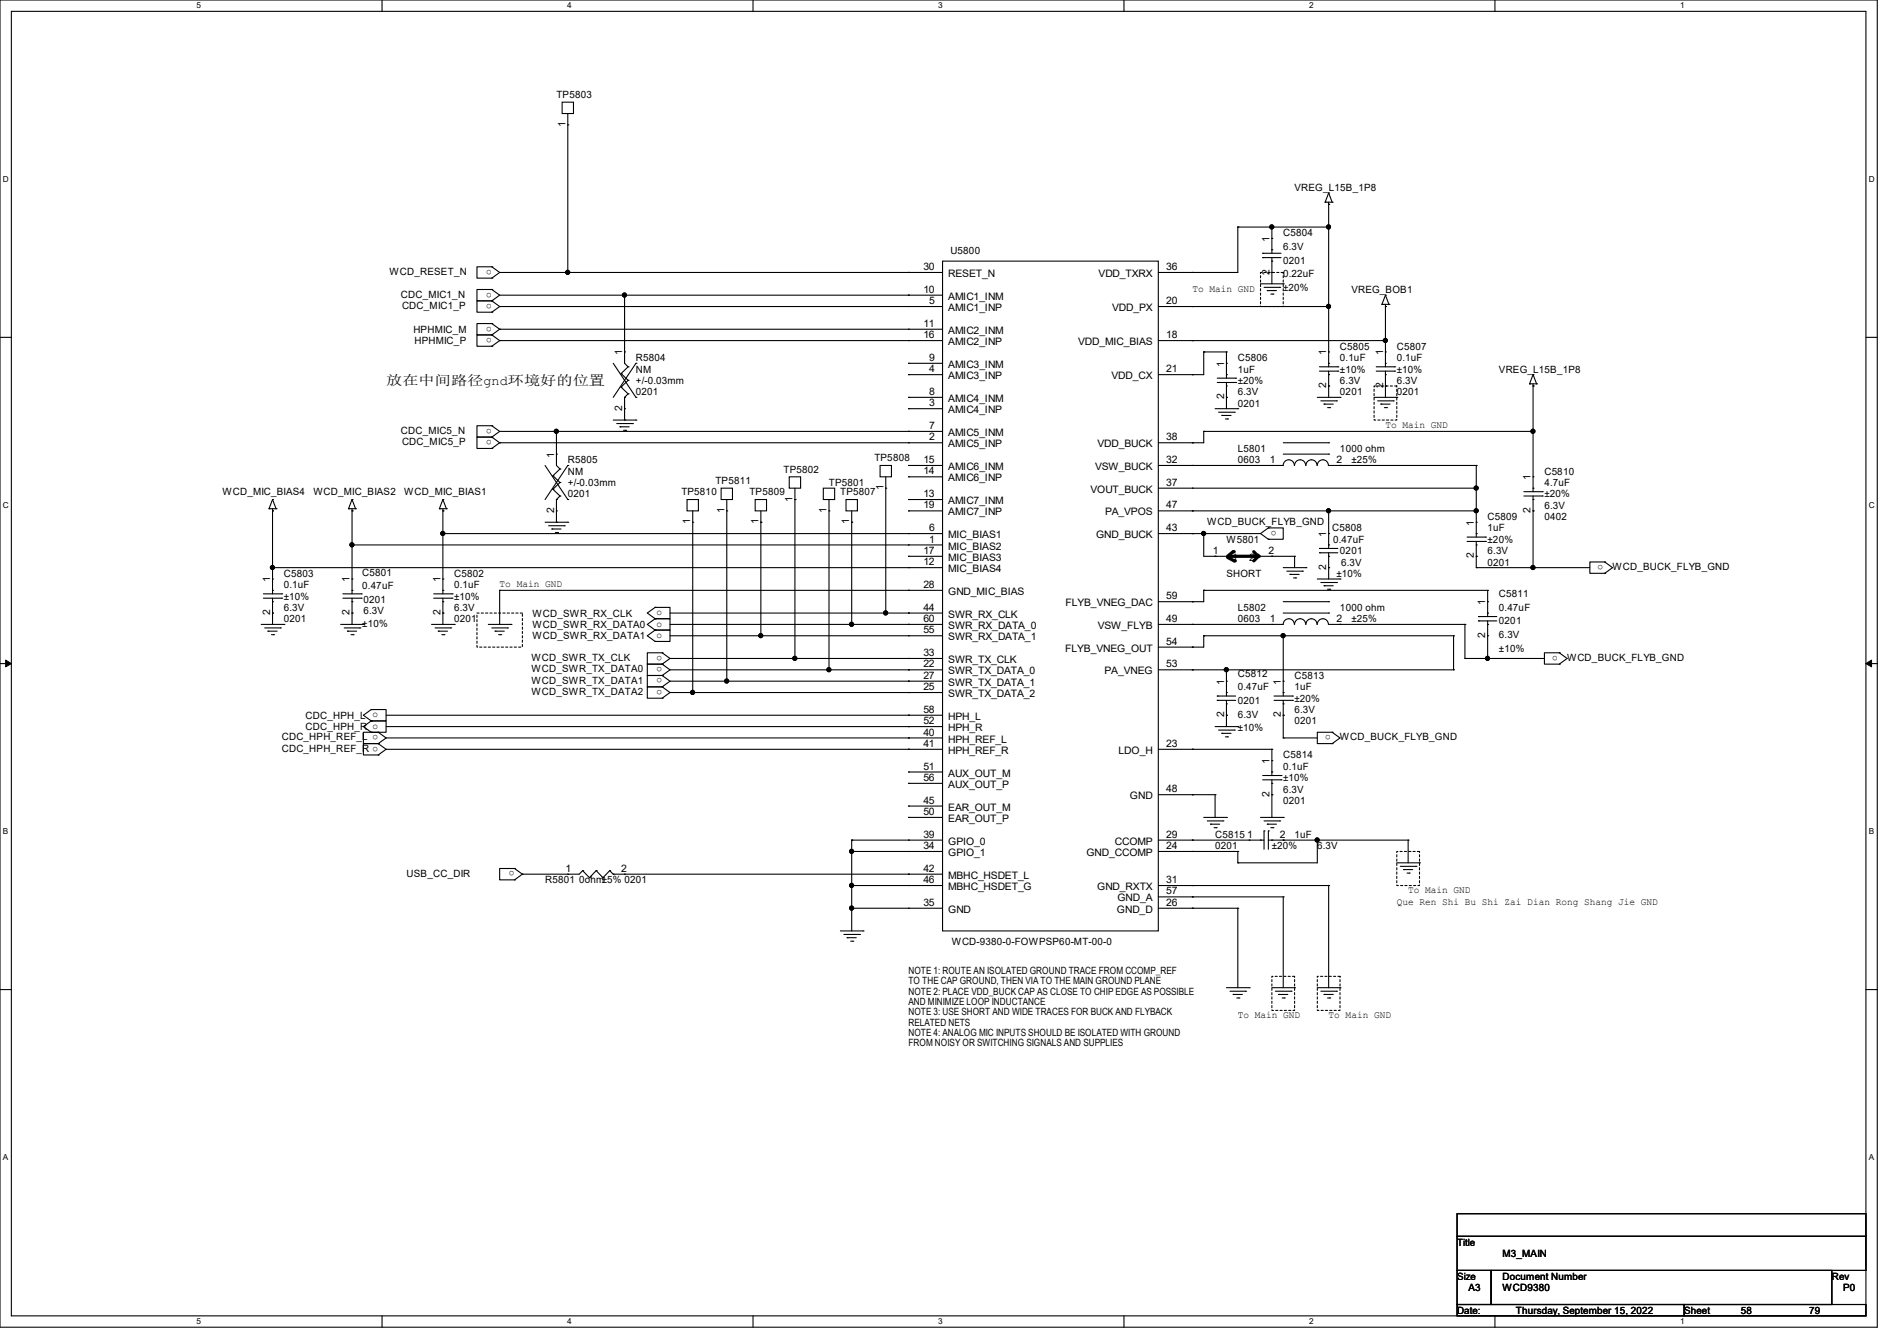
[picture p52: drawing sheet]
<svg xmlns="http://www.w3.org/2000/svg" width="297mm" height="210mm" viewBox="0 0 297 210" stroke-linecap="round" stroke-linejoin="round" font-family="sans-serif">
<defs><g id="words">
<text font-size="2.1" x="60.5" y="60.3">放在中间路径gnd环境好的位置</text>
<g font-size="1.6">
<text x="87.1" y="15.3">TP5803</text>
<text x="88.5" y="19.9" transform="rotate(-90 88.5 19.9)">1</text>
<text x="202.7" y="29.9">VREG_L15B_1P8</text>
<text x="148.8" y="39.8">U5800</text>
<text x="198.8" y="37.9" transform="rotate(-90 198.8 37.9)">1</text>
<text x="200.9" y="37">C5804</text>
<text x="200.9" y="41.3">0201</text>
<text x="200.9" y="39.1">6.3V</text>
<text x="61" y="43.1">WCD_RESET_N</text>
<text x="62.8" y="46.6">CDC_MIC1_N</text>
<text x="77" y="42.3" transform="rotate(-180 77 42.3)">o</text>
<text x="77" y="45.8" transform="rotate(-180 77 45.8)">o</text>
<text x="77" y="47.6" transform="rotate(-180 77 47.6)">o</text>
<text x="144.6" y="42.3">30</text>
<text x="144.6" y="45.9">10</text>
<text x="145.5" y="47.6">5</text>
<text x="148.5" y="43.4">RESET_N</text>
<text x="148.5" y="47">AMIC1_INM</text>
<text x="172" y="43.4">VDD_TXRX</text>
<text x="182.6" y="42.3">36</text>
<text x="182.6" y="47.6">20</text>
<text x="186.7" y="45.7">To Main GND</text>
<text x="198.8" y="43" transform="rotate(-90 198.8 43)">2</text>
<text x="200.9" y="43.4">0.22uF</text>
<text x="200.9" y="45.6">±20%</text>
<text x="211.6" y="45.9">VREG_BOB1</text>
<text x="62.9" y="48.4">CDC_MIC1_P</text>
<text x="64.7" y="52.1">HPHMIC_M</text>
<text x="64.9" y="53.9">HPHMIC_P</text>
<text x="77" y="51.1" transform="rotate(-180 77 51.1)">o</text>
<text x="77" y="52.9" transform="rotate(-180 77 52.9)">o</text>
<text x="144.6" y="51.2">11</text>
<text x="144.6" y="53">16</text>
<text x="148.5" y="48.7">AMIC1_INP</text>
<text x="148.5" y="52.3">AMIC2_INM</text>
<text x="174.1" y="48.7">VDD_PX</text>
<text x="182.6" y="53">18</text>
<text x="97.4" y="55.7" transform="rotate(-90 97.4 55.7)">1</text>
<text x="99.6" y="56.6">R5804</text>
<text x="99.6" y="58.3">NM</text>
<text x="145.5" y="56.5">9</text>
<text x="145.5" y="58.3">4</text>
<text x="148.5" y="54.1">AMIC2_INP</text>
<text x="148.5" y="57.6">AMIC3_INM</text>
<text x="148.5" y="59.4">AMIC3_INP</text>
<text x="168.8" y="54.1">VDD_MIC_BIAS</text>
<text x="174" y="59.4">VDD_CX</text>
<text x="182.6" y="58.3">21</text>
<text x="191.6" y="57.4" transform="rotate(-90 191.6 57.4)">1</text>
<text x="193.8" y="56.6">C5806</text>
<text x="193.8" y="58.3">1uF</text>
<text x="207.6" y="55.7" transform="rotate(-90 207.6 55.7)">1</text>
<text x="209.8" y="54.8">C5805</text>
<text x="209.8" y="56.6">0.1uF</text>
<text x="209.8" y="58.3">±10%</text>
<text x="216.5" y="55.7" transform="rotate(-90 216.5 55.7)">1</text>
<text x="218.7" y="54.8">C5807</text>
<text x="218.7" y="56.6">0.1uF</text>
<text x="218.7" y="58.3">±10%</text>
<text x="234.7" y="58.3">VREG_L15B_1P8</text>
<text x="97.4" y="64.3" transform="rotate(-90 97.4 64.3)">2</text>
<text x="99.6" y="61.9">0201</text>
<text x="99.6" y="60.1">+/-0.03mm</text>
<text x="145.5" y="61.9">8</text>
<text x="145.5" y="63.6">3</text>
<text x="148.5" y="63">AMIC4_INM</text>
<text x="148.5" y="64.7">AMIC4_INP</text>
<text x="191.6" y="62.6" transform="rotate(-90 191.6 62.6)">2</text>
<text x="193.8" y="63.7">0201</text>
<text x="193.8" y="61.9">6.3V</text>
<text x="193.8" y="60.1">±20%</text>
<text x="207.6" y="60.8" transform="rotate(-90 207.6 60.8)">2</text>
<text x="209.8" y="61.9">0201</text>
<text x="209.8" y="60.1">6.3V</text>
<text x="216.5" y="60.8" transform="rotate(-90 216.5 60.8)">2</text>
<text x="218.7" y="61.9">0201</text>
<text x="218.7" y="60.1">6.3V</text>
<text x="62.8" y="67.9">CDC_MIC5_N</text>
<text x="62.9" y="69.7">CDC_MIC5_P</text>
<text x="77" y="67.1" transform="rotate(-180 77 67.1)">o</text>
<text x="77" y="68.9" transform="rotate(-180 77 68.9)">o</text>
<text x="86.7" y="71.7" transform="rotate(-90 86.7 71.7)">1</text>
<text x="145.5" y="67.2">7</text>
<text x="145.5" y="69">2</text>
<text x="148.5" y="68.3">AMIC5_INM</text>
<text x="148.5" y="70.1">AMIC5_INP</text>
<text x="171.8" y="70.1">VDD_BUCK</text>
<text x="182.6" y="69">38</text>
<text x="193.8" y="70.8">L5801</text>
<text x="209.8" y="70.8">1000 ohm</text>
<text x="216.9" y="67">To Main GND</text>
<text x="34.8" y="77.6">WCD_MIC_BIAS4</text>
<text x="49.1" y="77.6">WCD_MIC_BIAS2</text>
<text x="63.3" y="77.6">WCD_MIC_BIAS1</text>
<text x="88.9" y="72.6">R5805</text>
<text x="88.9" y="74.3">NM</text>
<text x="88.9" y="77.9">0201</text>
<text x="88.9" y="76.1">+/-0.03mm</text>
<text x="106.7" y="77.6">TP5810</text>
<text x="112" y="75.8">TP5811</text>
<text x="117.3" y="77.6">TP5809</text>
<text x="122.7" y="74">TP5802</text>
<text x="129.8" y="76.1">TP5801</text>
<text x="131.6" y="77.6">TP5807</text>
<text x="136.9" y="72.2">TP5808</text>
<text x="138.3" y="76.8" transform="rotate(-90 138.3 76.8)">1</text>
<text x="144.6" y="72.5">15</text>
<text x="144.6" y="74.3">14</text>
<text x="144.6" y="77.9">13</text>
<text x="148.5" y="73.6">AMIC6_INM</text>
<text x="148.5" y="75.4">AMIC6_INP</text>
<text x="170.7" y="77.2">VOUT_BUCK</text>
<text x="171.5" y="73.6">VSW_BUCK</text>
<text x="182.6" y="72.5">32</text>
<text x="182.6" y="76.1">37</text>
<text x="193.8" y="72.6">0603</text>
<text x="198.8" y="72.5">1</text>
<text x="209.3" y="72.5">2</text>
<text x="211.6" y="72.6">±25%</text>
<text x="239.6" y="75.2" transform="rotate(-90 239.6 75.2)">1</text>
<text x="241.8" y="74.3">C5810</text>
<text x="241.8" y="76.1">4.7uF</text>
<text x="241.8" y="77.9">±20%</text>
<text x="86.7" y="80.3" transform="rotate(-90 86.7 80.3)">2</text>
<text x="108.1" y="82.1" transform="rotate(-90 108.1 82.1)">1</text>
<text x="113.4" y="80.3" transform="rotate(-90 113.4 80.3)">1</text>
<text x="118.7" y="82.1" transform="rotate(-90 118.7 82.1)">1</text>
<text x="124.1" y="78.6" transform="rotate(-90 124.1 78.6)">1</text>
<text x="129.4" y="80.3" transform="rotate(-90 129.4 80.3)">1</text>
<text x="133" y="82.1" transform="rotate(-90 133 82.1)">1</text>
<text x="144.6" y="79.6">19</text>
<text x="145.5" y="83.2">6</text>
<text x="148.5" y="79">AMIC7_INM</text>
<text x="148.5" y="80.7">AMIC7_INP</text>
<text x="173" y="80.7">PA_VPOS</text>
<text x="182.6" y="79.6">47</text>
<text x="182.6" y="83.2">43</text>
<text x="189" y="82.2">WCD_BUCK_FLYB_GND</text>
<text x="199.9" y="83.1" transform="rotate(-180 199.9 83.1)">o</text>
<text x="208.6" y="83.2">C5808</text>
<text x="230.8" y="82.3" transform="rotate(-90 230.8 82.3)">1</text>
<text x="232.9" y="81.5">C5809</text>
<text x="232.9" y="83.2">1uF</text>
<text x="239.6" y="80.3" transform="rotate(-90 239.6 80.3)">2</text>
<text x="241.8" y="81.5">0402</text>
<text x="241.8" y="79.7">6.3V</text>
<text x="144.6" y="86.7">17</text>
<text x="144.6" y="88.5">12</text>
<text x="145.5" y="85">1</text>
<text x="148.5" y="84.3">MIC_BIAS1</text>
<text x="148.5" y="86.1">MIC_BIAS2</text>
<text x="148.5" y="87.8">MIC_BIAS3</text>
<text x="148.5" y="89.6">MIC_BIAS4</text>
<text x="171.6" y="84.3">GND_BUCK</text>
<text x="189.9" y="86.7">1</text>
<text x="192" y="85">W5801</text>
<text x="192.9" y="87.8">1</text>
<text x="195.6" y="87.8">2</text>
<text x="198.6" y="86.7">2</text>
<text x="207.6" y="89.2" transform="rotate(-90 207.6 89.2)">2</text>
<text x="207.6" y="84.1" transform="rotate(-90 207.6 84.1)">1</text>
<text x="208.7" y="85">0.47uF</text>
<text x="209.8" y="86.8">0201</text>
<text x="210" y="88.6">6.3V</text>
<text x="230.8" y="87.5" transform="rotate(-90 230.8 87.5)">2</text>
<text x="232.9" y="88.6">0201</text>
<text x="232.9" y="86.8">6.3V</text>
<text x="232.9" y="85">±20%</text>
<text x="251" y="88.5" transform="rotate(-180 251 88.5)">o</text>
<text x="252.5" y="89.3">WCD_BUCK_FLYB_GND</text>
<text x="42.3" y="91.2" transform="rotate(-90 42.3 91.2)">1</text>
<text x="44.4" y="90.3">C5803</text>
<text x="44.4" y="92.1">0.1uF</text>
<text x="44.4" y="95.7">6.3V</text>
<text x="44.4" y="93.9">±10%</text>
<text x="54.7" y="91.2" transform="rotate(-90 54.7 91.2)">1</text>
<text x="56.7" y="90.2">C5801</text>
<text x="56.7" y="92.3">0.47uF</text>
<text x="56.9" y="94.4">0201</text>
<text x="69" y="91.2" transform="rotate(-90 69 91.2)">1</text>
<text x="71.1" y="90.3">C5802</text>
<text x="71.1" y="92.1">0.1uF</text>
<text x="71.1" y="95.7">6.3V</text>
<text x="71.1" y="93.9">±10%</text>
<text x="78.2" y="91.9">To Main GND</text>
<text x="144.6" y="92.1">28</text>
<text x="144.6" y="95.6">44</text>
<text x="148.5" y="93.2">GND_MIC_BIAS</text>
<text x="166.8" y="95">FLYB_VNEG_DAC</text>
<text x="182.6" y="93.9">59</text>
<text x="192" y="90.3">SHORT</text>
<text x="193.8" y="95.7">L5802</text>
<text x="209.2" y="90.3">±10%</text>
<text x="209.8" y="95.7">1000 ohm</text>
<text x="232.5" y="94.8" transform="rotate(-90 232.5 94.8)">1</text>
<text x="234.7" y="93.6">C5811</text>
<text x="234.7" y="95.7">0.47uF</text>
<text x="42.3" y="96.3" transform="rotate(-90 42.3 96.3)">2</text>
<text x="44.4" y="97.5">0201</text>
<text x="54.7" y="96.3" transform="rotate(-90 54.7 96.3)">2</text>
<text x="56.7" y="98.2">±10%</text>
<text x="56.9" y="96.2">6.3V</text>
<text x="69" y="96.3" transform="rotate(-90 69 96.3)">2</text>
<text x="71.1" y="97.5">0201</text>
<text x="83.4" y="96.6">WCD_SWR_RX_CLK</text>
<text x="83.4" y="98.3">WCD_SWR_RX_DATA0</text>
<text x="83.4" y="100.1">WCD_SWR_RX_DATA1</text>
<text x="102.8" y="96.4">o</text>
<text x="102.8" y="98.1">o</text>
<text x="102.8" y="99.9">o</text>
<text x="144.6" y="97.4">60</text>
<text x="144.6" y="99.2">55</text>
<text x="148.5" y="96.7">SWR_RX_CLK</text>
<text x="148.5" y="98.5">SWR_RX_DATA_0</text>
<text x="148.5" y="100.3">SWR_RX_DATA_1</text>
<text x="171.9" y="98.5">VSW_FLYB</text>
<text x="182.6" y="97.4">49</text>
<text x="182.6" y="101">54</text>
<text x="193.8" y="97.5">0603</text>
<text x="198.8" y="97.4">1</text>
<text x="209.3" y="97.4">2</text>
<text x="211.6" y="97.5">±25%</text>
<text x="232.5" y="99.9" transform="rotate(-90 232.5 99.9)">2</text>
<text x="234.7" y="97.8">0201</text>
<text x="234.7" y="100">6.3V</text>
<text x="83.2" y="103.5">WCD_SWR_TX_CLK</text>
<text x="83.2" y="105.3">WCD_SWR_TX_DATA0</text>
<text x="83.2" y="107.1">WCD_SWR_TX_DATA1</text>
<text x="103.7" y="102.7" transform="rotate(-180 103.7 102.7)">o</text>
<text x="103.7" y="104.5" transform="rotate(-180 103.7 104.5)">o</text>
<text x="103.7" y="106.3" transform="rotate(-180 103.7 106.3)">o</text>
<text x="144.6" y="102.7">33</text>
<text x="144.6" y="104.5">22</text>
<text x="144.6" y="106.3">27</text>
<text x="148.5" y="103.8">SWR_TX_CLK</text>
<text x="148.5" y="105.6">SWR_TX_DATA_0</text>
<text x="148.5" y="107.4">SWR_TX_DATA_1</text>
<text x="166.8" y="102.1">FLYB_VNEG_OUT</text>
<text x="172.9" y="105.6">PA_VNEG</text>
<text x="182.6" y="104.5">53</text>
<text x="191.6" y="107.2" transform="rotate(-90 191.6 107.2)">1</text>
<text x="193.8" y="106">C5812</text>
<text x="200.5" y="107.2" transform="rotate(-90 200.5 107.2)">1</text>
<text x="202.7" y="106.3">C5813</text>
<text x="234.7" y="102.1">±10%</text>
<text x="243.9" y="102.7" transform="rotate(-180 243.9 102.7)">o</text>
<text x="245.4" y="103.5">WCD_BUCK_FLYB_GND</text>
<text x="47.8" y="112.6">CDC_HPH_L</text>
<text x="58.3" y="112.4">o</text>
<text x="83.2" y="108.8">WCD_SWR_TX_DATA2</text>
<text x="103.7" y="108" transform="rotate(-180 103.7 108)">o</text>
<text x="144.6" y="108.1">25</text>
<text x="144.6" y="111.6">58</text>
<text x="144.6" y="113.4">52</text>
<text x="148.5" y="109.2">SWR_TX_DATA_2</text>
<text x="148.5" y="112.7">HPH_L</text>
<text x="191.6" y="112.3" transform="rotate(-90 191.6 112.3)">2</text>
<text x="193.8" y="108.1">0.47uF</text>
<text x="193.8" y="110.2">0201</text>
<text x="193.8" y="112.4">6.3V</text>
<text x="200.5" y="112.3" transform="rotate(-90 200.5 112.3)">2</text>
<text x="202.7" y="108.1">1uF</text>
<text x="202.7" y="113.5">0201</text>
<text x="202.7" y="111.7">6.3V</text>
<text x="202.7" y="109.9">±20%</text>
<text x="44.1" y="116">CDC_HPH_REF_L</text>
<text x="44.1" y="117.7">CDC_HPH_REF_R</text>
<text x="47.8" y="114.3">CDC_HPH_R o</text>
<text x="59.2" y="115.1" transform="rotate(-180 59.2 115.1)">o</text>
<text x="59.2" y="116.9" transform="rotate(-180 59.2 116.9)">o</text>
<text x="144.6" y="115.2">40</text>
<text x="144.6" y="117">41</text>
<text x="148.5" y="114.5">HPH_R</text>
<text x="148.5" y="116.3">HPH_REF_L</text>
<text x="148.5" y="118.1">HPH_REF_R</text>
<text x="175.1" y="118.1">LDO_H</text>
<text x="182.6" y="117">23</text>
<text x="193.8" y="114.5">±10%</text>
<text x="198.8" y="119.7" transform="rotate(-90 198.8 119.7)">1</text>
<text x="200.9" y="118.8">C5814</text>
<text x="208.4" y="115.1" transform="rotate(-180 208.4 115.1)">o</text>
<text x="209.8" y="116">WCD_BUCK_FLYB_GND</text>
<text x="144.6" y="120.5">51</text>
<text x="144.6" y="122.3">56</text>
<text x="144.6" y="125.9">45</text>
<text x="148.5" y="121.6">AUX_OUT_M</text>
<text x="148.5" y="123.4">AUX_OUT_P</text>
<text x="176.9" y="125.2">GND</text>
<text x="182.6" y="124.1">48</text>
<text x="198.8" y="124.8" transform="rotate(-90 198.8 124.8)">2</text>
<text x="200.9" y="120.6">0.1uF</text>
<text x="200.9" y="125.9">0201</text>
<text x="200.9" y="124.1">6.3V</text>
<text x="200.9" y="122.3">±10%</text>
<text x="144.6" y="127.6">50</text>
<text x="144.6" y="131.2">39</text>
<text x="148.5" y="127">EAR_OUT_M</text>
<text x="148.5" y="128.7">EAR_OUT_P</text>
<text x="182.6" y="131.2">29</text>
<text x="190.2" y="131.2">C5815</text>
<text x="195.2" y="131.2">1</text>
<text x="200.4" y="131.2">2</text>
<text x="202.7" y="131.2">1uF</text>
<text x="63.7" y="137.3">USB_CC_DIR</text>
<text x="80.6" y="136.5" transform="rotate(-180 80.6 136.5)">o</text>
<text x="88.6" y="136.5">1</text>
<text x="97.2" y="136.5">2</text>
<text x="144.6" y="133">34</text>
<text x="144.6" y="136.5">42</text>
<text x="148.5" y="132.3">GPIO_0</text>
<text x="148.5" y="134.1">GPIO_1</text>
<text x="148.5" y="137.6">MBHC_HSDET_L</text>
<text x="170.1" y="134.1">GND_CCOMP</text>
<text x="174.5" y="132.3">CCOMP</text>
<text x="182.6" y="133">24</text>
<text x="190.2" y="133">0201</text>
<text x="199.1" y="133">±20%</text>
<text x="206.2" y="133">6.3V</text>
<text x="85.3" y="138.3">R5801 0ohm±5% 0201</text>
<text x="144.6" y="138.3">46</text>
<text x="144.6" y="141.9">35</text>
<text x="148.5" y="139.4">MBHC_HSDET_G</text>
<text x="148.5" y="143">GND</text>
<text x="171.8" y="139.4">GND_RXTX</text>
<text x="174.9" y="143">GND_D</text>
<text x="175" y="141.2">GND_A</text>
<text x="182.6" y="138.3">31</text>
<text x="182.6" y="140.1">57</text>
<text x="182.6" y="141.9">26</text>
<text x="218.7" y="141.7">Que Ren Shi Bu Shi Zai Dian Rong Shang Jie GND</text>
<text x="220.5" y="139.9">To Main GND</text>
<text x="149" y="148">WCD-9380-0-FOWPSP60-MT-00-0</text>
<text x="142.2" y="152.6">NOTE 1: ROUTE AN ISOLATED GROUND TRACE FROM CCOMP_REF</text>
<text x="142.2" y="154.2">TO THE CAP GROUND, THEN VIA TO THE MAIN GROUND PLANE</text>
<text x="142.2" y="155.8">NOTE 2: PLACE VDD_BUCK CAP AS CLOSE TO CHIP EDGE AS POSSIBLE</text>
<text x="142.2" y="157.4">AND MINIMIZE LOOP INDUCTANCE</text>
<text x="142.2" y="159">NOTE 3: USE SHORT AND WIDE TRACES FOR BUCK AND FLYBACK</text>
<text x="142.2" y="160.6">RELATED NETS</text>
<text x="193.8" y="159.5">To Main GND</text>
<text x="208" y="159.5">To Main GND</text>
<text x="142.2" y="162.2">NOTE 4: ANALOG MIC INPUTS SHOULD BE ISOLATED WITH GROUND</text>
<text x="142.2" y="163.8">FROM NOISY OR SWITCHING SIGNALS AND SUPPLIES</text>
<text x="228.1" y="195.1">Title</text>
<text x="235.2" y="196.8">M3_MAIN</text>
<text x="228.1" y="200.4">Size</text>
<text x="229.9" y="202.2">A3</text>
<text x="235.2" y="200.4">Document Number</text>
<text x="235.2" y="202.2">WCD9380</text>
<text x="286.8" y="200.4">Rev</text>
<text x="288.6" y="202.2">P0</text>
<text x="228.1" y="205.7">Date:</text>
<text x="237.4" y="205.7">Thursday, September 15, 2022</text>
<text x="263.7" y="205.7">Sheet</text>
<text x="272.6" y="205.7">58</text>
<text x="283.2" y="205.7">79</text>
</g>
<g font-size="1.3">
<text x="30.8" y="1.3">5</text>
<text x="88.8" y="1.3">4</text>
<text x="146.9" y="1.3">3</text>
<text x="205" y="1.3">2</text>
<text x="263.1" y="1.3">1</text>
<text x=".5" y="28.4">D</text>
<text x="292.6" y="28.4">D</text>
<text x=".5" y="79.5">C</text>
<text x="292.6" y="79.5">C</text>
<text x=".5" y="130.6">B</text>
<text x="292.6" y="130.6">B</text>
<text x=".5" y="181.7">A</text>
<text x="292.6" y="181.7">A</text>
<text x="30.8" y="207.4">5</text>
<text x="88.8" y="207.4">4</text>
<text x="146.9" y="207.4">3</text>
<text x="205" y="207.4">2</text>
<text x="263.1" y="207.4">1</text>
</g>
</g></defs>
<path d="M0 0h293.9v207.9h-293.9zM1.8 1.8h290.3v204.3h-290.3z" fill="none" stroke="#000" stroke-width=".17"/>
<g fill="#fff">
<path d="M30.8 .2h.7v1.4h-.7z"/>
<path d="M30.8 206.2h.7v1.4h-.7z"/>
</g>
<path d="M59.8 0v1.8M59.8 206.1v1.8" fill="none" stroke="#000" stroke-width=".17"/>
<g fill="#fff">
<path d="M88.8 .2h.7v1.4h-.7z"/>
<path d="M88.8 206.2h.7v1.4h-.7z"/>
</g>
<path d="M117.9 0v1.8M117.9 206.1v1.8" fill="none" stroke="#000" stroke-width=".17"/>
<g fill="#fff">
<path d="M146.9 .2h.7v1.4h-.7z"/>
<path d="M146.9 206.2h.7v1.4h-.7z"/>
</g>
<path d="M176 0v1.8M176 206.1v1.8" fill="none" stroke="#000" stroke-width=".17"/>
<g fill="#fff">
<path d="M205 .2h.7v1.4h-.7z"/>
<path d="M205 206.2h.7v1.4h-.7z"/>
</g>
<path d="M234.1 0v1.8M234.1 206.1v1.8" fill="none" stroke="#000" stroke-width=".17"/>
<g fill="#fff">
<path d="M263.1 .2h.6v1.4h-.6z"/>
<path d="M263.1 206.2h.6v1.4h-.6z"/>
<path d="M.5 27.3h.9v1.4h-.9z"/>
<path d="M292.6 27.3h.9v1.4h-.9z"/>
<path d="M.5 78.4h.9v1.4h-.9z"/>
<path d="M292.6 78.4h.9v1.4h-.9z"/>
</g>
<path d="M0 52.8h1.8M292.1 52.8h1.8" fill="none" stroke="#000" stroke-width=".17"/>
<g fill="#fff">
<path d="M.5 129.5h.8v1.4h-.8z"/>
<path d="M292.6 129.5h.8v1.4h-.8z"/>
</g>
<path d="M0 103.9h1.8M292.1 103.9h1.8" fill="none" stroke="#000" stroke-width=".17"/>
<path d="M.9 103.4l.9 .5-.9 .5zM292.1 103.9l.9-.5v1z" fill="#000" stroke="#000" stroke-width=".16"/>
<g fill="#fff">
<path d="M.5 180.5h.8v1.4h-.8z"/>
<path d="M292.6 180.5h.8v1.4h-.8z"/>
</g>
<g fill="none" stroke="#000" stroke-width=".17">
<path d="M88 16h1.8v1.8h-1.8zM88.9 19.6h.1M88.9 17.8v24.9M193.8 35.6h.1M193.8 35.6v7.1h-12.4M193.8 35.6h14.2M197.7 39.7h.1M197.7 39.7h2.9M199.1 39.1h.1M199.1 37.3h.1M199.1 35.6h.1M199.1 35.6v4.1"/>
<path d="M207.5 31.7h.1M207.5 31.7h1.1M208 32h.1M208 30.2h.1M208 35.6h.1M208 31.7v25.7M208 30.2l-.5 1.5M208 30.2l.6 1.5M208.6 31.7h.1M77 43.6h.1M77 41.8h.1M77 41.8h-2.3v1.8h2.3"/>
<path d="M77 47.1h.1M77 45.3h.1M77 45.3h-2.3v1.8h2.3M77 48.9h.1M77 47.1h-2.3v1.8h2.3M77 52.5h.1M77 50.7h.1M77 50.7h-2.3v1.8h2.3M77 54.2h.1M77 52.5h-2.3v1.7h2.3M77 41.8l1.2 .9M77 45.3l1.2 .9"/>
<path d="M77 47.1l1.2 .9M77 50.7l1.2 .9M77 52.5l1.2 .8M78.2 48h.1M78.2 51.6h.1M78.2 53.3h.1M78.2 42.7l-1.2 .9M78.2 46.2l-1.2 .9M78.2 48l-1.2 .9M78.2 51.6l-1.2 .9M78.2 53.3l-1.2 .9M78.2 42.7h69.4"/>
<path d="M78.2 46.2h69.4M78.2 48h69.4M78.2 51.6h69.4M78.2 53.3h69.4M88.9 42.7h.1M96 56.9l3.6 5.3M97.2 58.5h.1M97.2 58.5l1.1 1.1M97.8 55.1h.1M97.8 46.2h.1M97.8 46.2v10.7l.5 .5M98.3 57.4h.1"/>
<path d="M98.3 59.6h.1M98.3 57.4l-1.1 1.1M98.3 59.6l-1.1 1M99.6 56.9h.1M99.6 56.9l-3.6 5.3M142.2 42.7h.1M142.2 46.2h.1M142.2 48h.1M142.2 51.6h.1M142.2 53.3h.1M142.2 56.9h.1M142.2 58.7h.1"/>
<path d="M142.2 56.9h5.4M142.2 58.7h5.4M147.6 40.9h33.8v104.9h-33.8zM181.4 48h26.6M181.4 53.3h35.5M186.7 42.7h.1M186.7 48h.1M186.7 53.3h.1M186.7 58.7h.1M188.5 55.1h.1M188.5 55.1v3.6h-7.1M188.5 55.1h3.5"/>
<path d="M190.6 59.2h2.9M190.6 59.9h2.9M192 58.7h.1M192 56.9h.1M192 55.1h.1M192 55.1v4.1M192 59.9v4.1M193.5 59.2h.1M193.5 59.9h.1M197.4 44.4h3.5M197.7 40.3h.1M197.7 40.3h2.9"/>
<path d="M197.9 45h2.5M198.4 45.5h.1M198.4 45.5h1.5M199 46.1h.3M199.1 40.9h.1M199.1 42.7h.1M199.1 40.3v4.1M199.3 46.1h.1M200.4 45h.1M200.9 44.4h.1M206.6 57.4h2.9M206.6 58.1h2.9"/>
<path d="M208 56.9h.1M208 58.7h.1M208 55.1h.1M208 48h.1M208 58.1v4.1M209.5 57.4h.1M209.5 58.1h.1M215.5 57.4h2.9M215.5 58.1h2.9M216.4 47.7h.1M216.4 47.7h1.1M216.9 48h.1"/>
<path d="M216.9 46.2h.1M216.9 56.9h.1M216.9 58.7h.1M216.9 55.1h.1M216.9 53.3h.1M216.9 47.7v9.7M216.9 58.1v4.1M216.9 46.2l-.5 1.5M216.9 46.2l.6 1.5M217.5 47.7h.1M218.4 57.4h.1M218.4 58.1h.1"/>
<path d="M240 58.7h.1M240 58.7l-.5 1.4M240 58.7l.6 1.4M42.1 79.7h.1M42.1 79.7h1.1M42.7 78.2h.1M42.7 79.7v13.3M42.7 78.2l-.6 1.5M42.7 78.2l.5 1.5M43.2 79.7h.1M54.6 79.7h.1M54.6 79.7h1.1"/>
<path d="M55.1 78.2h.1M55.1 79.7v13.3M55.1 78.2l-.5 1.5M55.1 78.2l.6 1.5M55.7 79.7h.1M68.8 79.7h.1M68.8 79.7h1.1M69.3 78.2h.1M69.3 79.7v13.3M69.3 78.2l-.5 1.5M69.3 78.2l.6 1.5M69.9 79.7h.1"/>
<path d="M77 68.5h.1M77 66.7h.1M77 66.7h-2.3v1.8h2.3M77 70.2h.1M77 68.5h-2.3v1.7h2.3M77 66.7l1.2 .9M77 68.5l1.2 .8M78.2 69.3h.1M78.2 67.6l-1.2 .9M78.2 69.3l-1.2 .9M78.2 67.6h69.4M78.2 69.3h69.4"/>
<path d="M85.3 72.9l3.6 5.3M86.6 74.5h.1M86.6 76.6h.1M86.6 74.5l1.1 1.1M86.6 76.6l1.1 1.1M87.1 78.2h.1M87.1 71.1h.1M87.1 67.6h.1M87.1 67.6v5.3l.6 .5M87.1 78.2v3.6M87.7 73.4h.1M87.7 75.6h.1"/>
<path d="M87.7 77.7h.1M87.7 73.4l-1.1 1.1M87.7 75.6l-1.1 1M87.7 77.7l-.6 .5M88.9 72.9h.1M88.9 78.2h.1M88.9 72.9l-3.6 5.3M96 65.8h3.6M96.6 66.3h2.4M97.1 66.8h.1M97.1 66.8h1.4M97.2 60.6h.1"/>
<path d="M97.2 60.6l1.1 1.1M97.6 67.4h.4M97.8 62.2h.1M97.8 64h.1M97.8 65.8h.1M97.8 62.2v3.6M98 67.4h.1M98.3 61.7h.1M98.3 61.7l-.5 .5M99 66.3h.1M99.6 65.8h.1M99.6 62.2h.1"/>
<path d="M107.6 78.2h1.7v1.8h-1.7zM112.9 76.5h1.8v1.7h-1.8zM113.8 78.2v28.5M118.2 78.2h1.8v1.8h-1.8zM123.6 74.7h1.7v1.8h-1.7zM124.5 78.2h.1M124.5 76.5v26.6M128.9 76.5h1.8v1.7h-1.8zM129.8 78.2v26.7M132.5 78.2h1.7v1.8h-1.7zM137.8 72.9h1.8v1.8h-1.8zM138.7 76.5h.1"/>
<path d="M138.7 74.7v21.3M142.2 62.2h.1M142.2 64h.1M142.2 67.6h.1M142.2 69.3h.1M142.2 72.9h.1M142.2 74.7h.1M142.2 78.2h.1M142.2 62.2h5.4M142.2 64h5.4M142.2 72.9h5.4M142.2 74.7h5.4"/>
<path d="M142.2 78.2h5.4M181.4 72.9h19.5a.87 .87 0 0 1 .9-.9 .87 .87 0 0 1 .8 .9M181.4 76.5h49.7M186.7 69.3h.1M186.7 72.9h.1M186.7 76.5h.1M188.5 67.6h.1M188.5 67.6h51.5M188.5 67.6v1.7h-7.1M190.2 64h3.6M190.8 64.6h2.5M191.3 65.1h.1"/>
<path d="M191.3 65.1h1.4M191.9 65.6h.3M192 60.5h.1M192 62.2h.1M192.2 65.6h.1M193.3 64.6h.1M193.8 64h.1M199.1 72.9h.1M200.9 69.3h7.1M200.9 71.1h7.1M204.4 72.9a.87 .87 0 0 0-.8-.9 .87 .87 0 0 0-.9 .9M206.2 72.9a.87 .87 0 0 0-.9-.9 .87 .87 0 0 0-.8 .9"/>
<path d="M206.2 62.2h3.6M206.8 62.8h2.5M207.3 63.3h.1M207.3 63.3h1.4M207.9 63.8h.3M208 72.9a.87 .87 0 0 0-.9-.9 .87 .87 0 0 0-.9 .9M208 71.1h.1M208 69.3h.1M208 60.5h.1M208 72.9h23.1M208.2 63.8h.1M209.3 62.8h.1"/>
<path d="M209.8 62.2h.1M209.8 72.9h.1M215.1 62.2h3.6M215.7 62.8h2.4M216.2 63.3h.1M216.2 63.3h1.4M216.7 63.8h.4M216.9 60.5h.1M217.1 63.8h.1M218.1 62.8h.1M218.7 62.2h.1M231.1 72.9h.1"/>
<path d="M231.1 76.5h.1M231.1 72.9v11.2M238.6 77h2.9M238.6 77.7h2.9M239.5 60.1h.1M239.5 60.1h1.1M240 60.5h.1M240 76.5h.1M240 78.2h.1M240 74.7h.1M240 67.6h.1M240 60.1v16.9"/>
<path d="M240 77.7v11.2M240.6 60.1h.1M241.5 77h.1M241.5 77.7h.1M40.9 97.8h3.5M41.2 93h2.9M41.2 93.7h2.9M41.4 98.3h2.5M42 98.8h.1M42 98.8h1.4M42.5 99.4h.3M42.7 80h.1"/>
<path d="M42.7 92.5h.1M42.7 94.2h.1M42.7 90.7h.1M42.7 96h.1M42.7 88.9h.1M42.7 93.7v4.1M42.7 88.9h104.9M42.8 99.4h.1M43.9 98.3h.1M44.1 93h.1M44.1 93.7h.1M44.4 97.8h.1"/>
<path d="M53.3 97.8h3.6M53.7 93h2.9M53.7 93.7h2.9M53.9 98.3h2.4M54.4 98.8h.1M54.4 98.8h1.4M54.9 99.4h.4M55.1 80h.1M55.1 92.5h.1M55.1 94.2h.1M55.1 90.7h.1M55.1 96h.1"/>
<path d="M55.1 85.3h.1M55.1 93.7v4.1M55.1 85.3h92.5M55.3 99.4h.1M56.3 98.3h.1M56.6 93h.1M56.6 93.7h.1M56.9 97.8h.1M67.6 97.8h3.5M67.9 93h2.9M67.9 93.7h2.9M68.1 98.3h2.5"/>
<path d="M68.6 98.8h.1M68.6 98.8h1.5M69.2 99.4h.3M69.3 80h.1M69.3 92.5h.1M69.3 94.2h.1M69.3 90.7h.1M69.3 96h.1M69.3 83.6h.1M69.3 93.7v4.1M69.3 83.6h78.3M69.5 99.4h.1"/>
<path d="M70.6 98.3h.1M70.8 93h.1M70.8 93.7h.1M71.1 97.8h.1M76.5 97.8h3.5M77 98.3h2.5M77.5 98.8h.1M77.5 98.8h1.5M78.1 99.4h.3M78.2 92.5h.1M78.2 92.5h69.4M78.2 92.5v5.3"/>
<path d="M78.4 99.4h.1M79.5 98.3h.1M80 97.8h.1M85.3 81.8h3.6M85.9 82.3h2.4M86.4 82.8h.1M86.4 82.8h1.4M87 83.4h.3M87.1 80h.1M87.1 81.8h.1M87.3 83.4h.1M88.3 82.3h.1"/>
<path d="M88.9 81.8h.1M102.6 95.1h.1M102.6 96.9h.1M102.6 95.1h2.3v1.8h-2.3M102.6 98.7h.1M102.6 96.9h2.3v1.8h-2.3M102.6 98.7h2.3v1.8h-2.3M102.6 95.1l-1.3 .9 1.3 .9M102.6 96.9l-1.3 .9 1.3 .9M102.6 98.7l-1.3 .9 1.3 .9M104.9 97.8h42.7M104.9 96h42.7"/>
<path d="M104.9 99.6h42.7M108.5 81.8h.1M108.5 80v28.5M113.8 80h.1M119.1 81.8h.1M119.1 99.6h.1M119.1 80v19.6M129.8 80h.1M133.3 81.8h.1M133.3 97.8h.1M133.3 80v17.8M138.7 96h.1"/>
<path d="M142.2 80h.1M142.2 83.6h.1M142.2 85.3h.1M142.2 87.1h.1M142.2 88.9h.1M142.2 92.5h.1M142.2 96h.1M142.2 97.8h.1M142.2 99.6h.1M142.2 80h5.4M142.2 87.1h5.4M181.4 97.8h19.5a.87 .87 0 0 1 .9-.9 .87 .87 0 0 1 .8 .9"/>
<path d="M181.4 80h49.7M181.4 83.6h16M186.7 80h.1M186.7 83.6h.1M186.7 94.2h.1M186.7 97.8h.1M188.5 83.6h.1M188.5 92.5h.1M188.5 99.6h.1M188.5 83.6v3.5h3.5M188.5 92.5h44.4M188.5 99.6h39.1"/>
<path d="M188.5 92.5v1.7h-7.1M188.5 99.6v1.7h-7.1M190.2 87.1h.1M197.4 83.6l1.2 .9M197.4 87.1h5.3M198.6 84.5h.1M198.6 82.7h.1M198.6 82.7h2.3v1.8h-2.3M198.6 82.7l-1.2 .9M199.1 97.8h.1M199.1 87.1h.1M200.9 99.6h.1"/>
<path d="M200.9 88.9h3.6M200.9 96h7.1M200.9 94.2h7.1M200.9 99.6v9.4M201.5 89.5h2.4M202 90h.1M202 90h1.4M202.5 90.5h.4M202.7 87.1h.1M202.7 87.1v1.8M202.7 97.8a.87 .87 0 0 1 .9-.9 .87 .87 0 0 1 .8 .9M202.9 90.5h.1"/>
<path d="M203.9 89.5h.1M204.5 88.9h.1M204.5 97.8a.87 .87 0 0 1 .8-.9 .87 .87 0 0 1 .9 .9M206.2 97.8a.87 .87 0 0 1 .9-.9 .87 .87 0 0 1 .9 .9M206.2 90.7h3.6M206.6 85.9h.1M206.6 86.6h.1M206.6 85.9h2.9M206.6 86.6h2.9M206.8 91.2h2.5M207.3 91.7h.1M207.3 91.7h1.4"/>
<path d="M207.9 92.3h.3M208 96h.1M208 94.2h.1M208 85.3h.1M208 87.1h.1M208 83.6h.1M208 88.9h.1M208 80h.1M208 80v5.9M208 86.6v4.1M208 97.8h21.4M208.2 92.3h.1"/>
<path d="M209.3 91.2h.1M209.8 90.7h.1M209.8 97.8h.1M227.6 99.6h.1M227.6 99.6v5.3M229.4 97.8h.1M229.4 97.8v5.3M229.7 84.1h2.9M229.7 84.8h2.9M231.1 83.6h.1M231.1 85.3h.1M231.1 81.8h.1"/>
<path d="M231.1 87.1h.1M231.1 80h.1M231.1 88.9h.1M231.1 88.9h17.8M231.1 84.8v4.1M231.5 96.6h.1M231.5 97.2h.1M231.5 96.6h2.9M231.5 97.2h2.9M232.6 84.1h.1M232.6 84.8h.1M232.9 96h.1"/>
<path d="M232.9 97.8h.1M232.9 94.2h.1M232.9 99.6h.1M232.9 92.5h.1M232.9 92.5v4.1M232.9 97.2v5.9M240 80h.1M240 88.9h.1M251.2 89.8h.1M251.2 88h.1M251.2 88h-2.3v1.8h2.3M251.2 88l1.3 .9-1.3 .9"/>
<path d="M58.1 111.1h.1M58.1 112.9h.1M58.1 111.1h2.4v1.8h-2.4M58.1 114.7h.1M58.1 112.9h2.4v1.8h-2.4M58.1 111.1l-1.2 .9 1.2 .9M58.1 112.9l-1.2 .9 1.2 .9M59.2 116.5h.1M59.2 114.7h.1M59.2 114.7h-2.3v1.8h2.3M59.2 118.2h.1M59.2 116.5h-2.3v1.7h2.3"/>
<path d="M59.2 114.7l1.3 .9M59.2 116.5l1.3 .8M60.5 113.8h87.1M60.5 115.6l-1.3 .9M60.5 117.3l-1.3 .9M60.5 112h87.1M60.5 115.6h87.1M60.5 117.3h87.1M102.6 100.5h.1M103.7 104h.1M103.7 102.2h.1M103.7 102.2h-2.4v1.8h2.4"/>
<path d="M103.7 105.8h.1M103.7 104h-2.4v1.8h2.4M103.7 107.6h.1M103.7 105.8h-2.4v1.8h2.4M103.7 109.3h.1M103.7 107.6h-2.4v1.7h2.4M103.7 102.2l1.2 .9M103.7 104l1.2 .9M103.7 105.8l1.2 .9M103.7 107.6l1.2 .9M104.9 103.1l-1.2 .9M104.9 104.9l-1.2 .9"/>
<path d="M104.9 106.7l-1.2 .9M104.9 108.5l-1.2 .8M104.9 103.1h42.7M104.9 104.9h42.7M104.9 106.7h42.7M104.9 108.5h42.7M108.5 108.5h.1M113.8 106.7h.1M124.5 103.1h.1M129.8 104.9h.1M142.2 103.1h.1M142.2 104.9h.1"/>
<path d="M142.2 106.7h.1M142.2 108.5h.1M142.2 112h.1M142.2 113.8h.1M142.2 115.6h.1M142.2 117.3h.1M181.4 104.9h46.2M181.4 117.3h17.7M186.7 101.3h.1M186.7 104.9h.1M186.7 117.3h.1M190.2 113.8h3.6"/>
<path d="M190.6 109h.1M190.6 109.7h.1M190.6 109h2.9M190.6 109.7h2.9M190.8 114.3h2.5M191.3 114.9h.1M191.3 114.9h1.4M191.9 115.4h.3M192 108.5h.1M192 110.2h.1M192 106.7h.1M192 112h.1"/>
<path d="M192 104.9h.1M192 104.9v4.1M192 109.7v4.1M192.2 115.4h.1M193.3 114.3h.1M193.8 113.8h.1M199.1 119.1h.1M199.1 117.3h.1M199.1 117.3v4.2M199.5 109h2.9M199.5 109.7h2.9M200.9 108.5h.1"/>
<path d="M200.9 110.2h.1M200.9 106.7h.1M200.9 112h.1M200.9 115.6h.1M200.9 115.6h5.3M200.9 109.7v5.9M202.4 109h.1M202.4 109.7h.1M208.6 116.5h.1M208.6 114.7h.1M208.6 114.7h-2.4v1.8h2.4M208.6 114.7l1.2 .9-1.2 .9"/>
<path d="M227.6 104.9h.1M229.4 103.1h.1M229.4 103.1h12.4M232.9 103.1h.1M244.1 104h.1M244.1 102.2h.1M244.1 102.2h-2.3v1.8h2.3M244.1 102.2l1.3 .9-1.3 .9M80.6 137.8h.1M80.6 136h.1M80.6 136h-2.4v1.8h2.4M80.6 136l1.2 .9"/>
<path d="M81.8 136.9h.1M81.8 136.9l-1.2 .9M88.9 136.9h.1M91.2 136.4h.1M91.2 136.4l-.5 .5h-8.9M91.2 136.4l1.1 1.1M92.3 137.5h.1M93.3 136.4h.1M93.3 136.4l-1 1.1M93.3 136.4l1.1 1.1M94.4 137.5h.1M95.5 136.4h.1"/>
<path d="M95.5 136.4l-1.1 1.1M95.5 136.4l.5 .5M96 136.9h.1M96 136.9h51.6M97.8 136.9h.1M133.3 131.6h.1M133.3 133.3h.1M133.3 138.7h.1M133.3 131.6v14.2M133.3 131.6h14.3M133.3 133.3h14.3M133.3 138.7h14.3"/>
<path d="M142.2 120.9h.1M142.2 122.7h.1M142.2 126.2h.1M142.2 128h.1M142.2 131.6h.1M142.2 133.3h.1M142.2 136.9h.1M142.2 138.7h.1M142.2 128h5.4M142.2 120.9h5.4M142.2 122.7h5.4M142.2 126.2h5.4"/>
<path d="M181.4 131.6h16.5M181.4 133.3h12.4M181.4 138.7h26.6M181.4 124.5h8.8M186.7 124.5h.1M186.7 131.6h.1M186.7 133.3h.1M186.7 138.7h.1M188.5 128h3.5M189 128.6h2.5M189.5 129.1h.1M189.5 129.1h1.5"/>
<path d="M190.1 129.6h.3M190.2 124.5h.1M190.2 124.5v3.5M190.4 129.6h.1M191.5 128.6h.1M192 128h.1M193.8 133.3h.1M193.8 135.1h.1M193.8 133.3v1.8M195.6 131.6h.1M197.4 131.6h.1M197.4 128h3.5"/>
<path d="M197.7 121.5h2.9M197.7 122.1h2.9M197.9 130.1h.1M197.9 128.6h2.5M197.9 130.1v2.9M198.4 129.1h.1M198.4 129.1h1.5M198.6 130.1h.1M198.6 131.6h21.9M198.6 130.1v2.9M199 129.6h.3M199.1 120.9h.1"/>
<path d="M199.1 122.7h.1M199.1 124.5h.1M199.1 131.6h.1M199.1 122.1v5.9M199.3 129.6h.1M200.4 128.6h.1M200.6 121.5h.1M200.6 122.1h.1M200.9 128h.1M200.9 131.6h.1M206.2 131.6h.1M206.2 131.6v3.5h-12.4"/>
<path d="M208 138.7h.1M208 138.7v16M218.7 135.1h3.5M219.2 135.7h2.5M219.8 136.2h.1M219.8 136.2h1.4M220.3 136.7h.3M220.5 131.6h.1M220.5 131.6v3.5M220.6 136.7h.1M221.7 135.7h.1M222.2 135.1h.1"/>
<path d="M0 155h1.8M131.6 145.8h3.5M132.1 146.3h2.5M132.6 146.9h.1M132.6 146.9h1.5M133.2 147.4h.3M133.3 142.2h.1M133.3 142.2h14.3M133.5 147.4h.1M134.6 146.3h.1M135.1 145.8h.1M142.2 142.2h.1"/>
<path d="M181.4 142.2h12.4M181.4 140.5h19.5M186.7 140.5h.1M186.7 142.2h.1M192 154.7h3.6M192.6 155.2h2.4M193.1 155.7h.1M193.1 155.7h1.4M193.6 156.3h.4M193.8 142.2h.1M193.8 142.2v12.5M194 156.3h.1"/>
<path d="M195 155.2h.1M195.6 154.7h.1M199.1 154.7h3.6M199.7 155.2h2.4M200.2 155.7h.1M200.2 155.7h1.4M200.7 156.3h.4M200.9 140.5h.1M200.9 140.5v14.2M201.1 156.3h.1M202.1 155.2h.1M202.7 154.7h.1"/>
<path d="M206.2 154.7h3.6M206.8 155.2h2.5M207.3 155.7h.1M207.3 155.7h1.4M207.9 156.3h.3M208.2 156.3h.1M209.3 155.2h.1M209.8 154.7h.1M292.1 155h1.8M228.1 190.1h64v3.5h-64zM228.1 193.6h64v5.4h-64zM228.1 199h5.4v5.3h-5.4z"/>
<path d="M233.5 199h53.3v5.3h-53.3zM228.1 204.3h35.6v1.8h-35.6zM263.7 204.3h28.4v1.8h-28.4z"/>
</g>
<path d="M197.4 42.7h3.5v5.3h-3.5zM215.1 60.5h3.6v5.3h-3.6zM74.7 96h7.1v5.3h-7.1zM218.7 133.3h3.5v5.4h-3.5zM199.1 152.9h3.6v5.3h-3.6zM206.2 152.9h3.6v5.3h-3.6z" fill="none" stroke="#000" stroke-width=".17" stroke-dasharray=".3"/>
<path d="M192.2 87.3l1.1 .5M192.6 87.1h3.9M193.1 86.4l-.9 .7M196.3 86.4l.5 .6M197 87.1l-.7 .7" fill="none" stroke="#000" stroke-width=".51"/>
<g fill="#000">
<circle cx="193.1" cy="86.4" r=".25"/>
<circle cx="193.3" cy="87.8" r=".25"/>
<circle cx="196.5" cy="87.1" r=".25"/>
<circle cx="196.8" cy="87" r=".25"/>
<circle cx="197" cy="87.1" r=".25"/>
</g>
<g fill="#000" stroke="#000" stroke-width=".17">
<circle cx="199.1" cy="35.5" r=".32"/>
<circle cx="208" cy="35.5" r=".32"/>
<circle cx="88.9" cy="42.7" r=".32"/>
<circle cx="97.8" cy="46.2" r=".32"/>
<circle cx="208" cy="48" r=".32"/>
<circle cx="216.9" cy="53.3" r=".32"/>
<circle cx="87.1" cy="67.5" r=".32"/>
<circle cx="208" cy="80" r=".32"/>
<circle cx="231.1" cy="80" r=".32"/>
<circle cx="231.1" cy="76.4" r=".32"/>
<circle cx="240" cy="67.5" r=".32"/>
<circle cx="42.7" cy="88.9" r=".32"/>
<circle cx="55.1" cy="85.3" r=".32"/>
<circle cx="69.3" cy="83.5" r=".32"/>
<circle cx="119.1" cy="99.5" r=".32"/>
<circle cx="133.3" cy="97.8" r=".32"/>
<circle cx="138.7" cy="96" r=".32"/>
<circle cx="188.4" cy="83.5" r=".32"/>
<circle cx="200.9" cy="99.5" r=".32"/>
<circle cx="240" cy="88.9" r=".32"/>
<circle cx="108.4" cy="108.4" r=".32"/>
<circle cx="113.8" cy="106.7" r=".32"/>
<circle cx="124.4" cy="103.1" r=".32"/>
<circle cx="129.8" cy="104.9" r=".32"/>
<circle cx="192" cy="104.9" r=".32"/>
<circle cx="232.9" cy="103.1" r=".32"/>
<circle cx="133.3" cy="138.7" r=".32"/>
<circle cx="133.3" cy="133.3" r=".32"/>
<circle cx="206.2" cy="131.6" r=".32"/>
<circle cx="133.3" cy="142.2" r=".32"/>
</g>
<use href="#words"/>
</svg>
